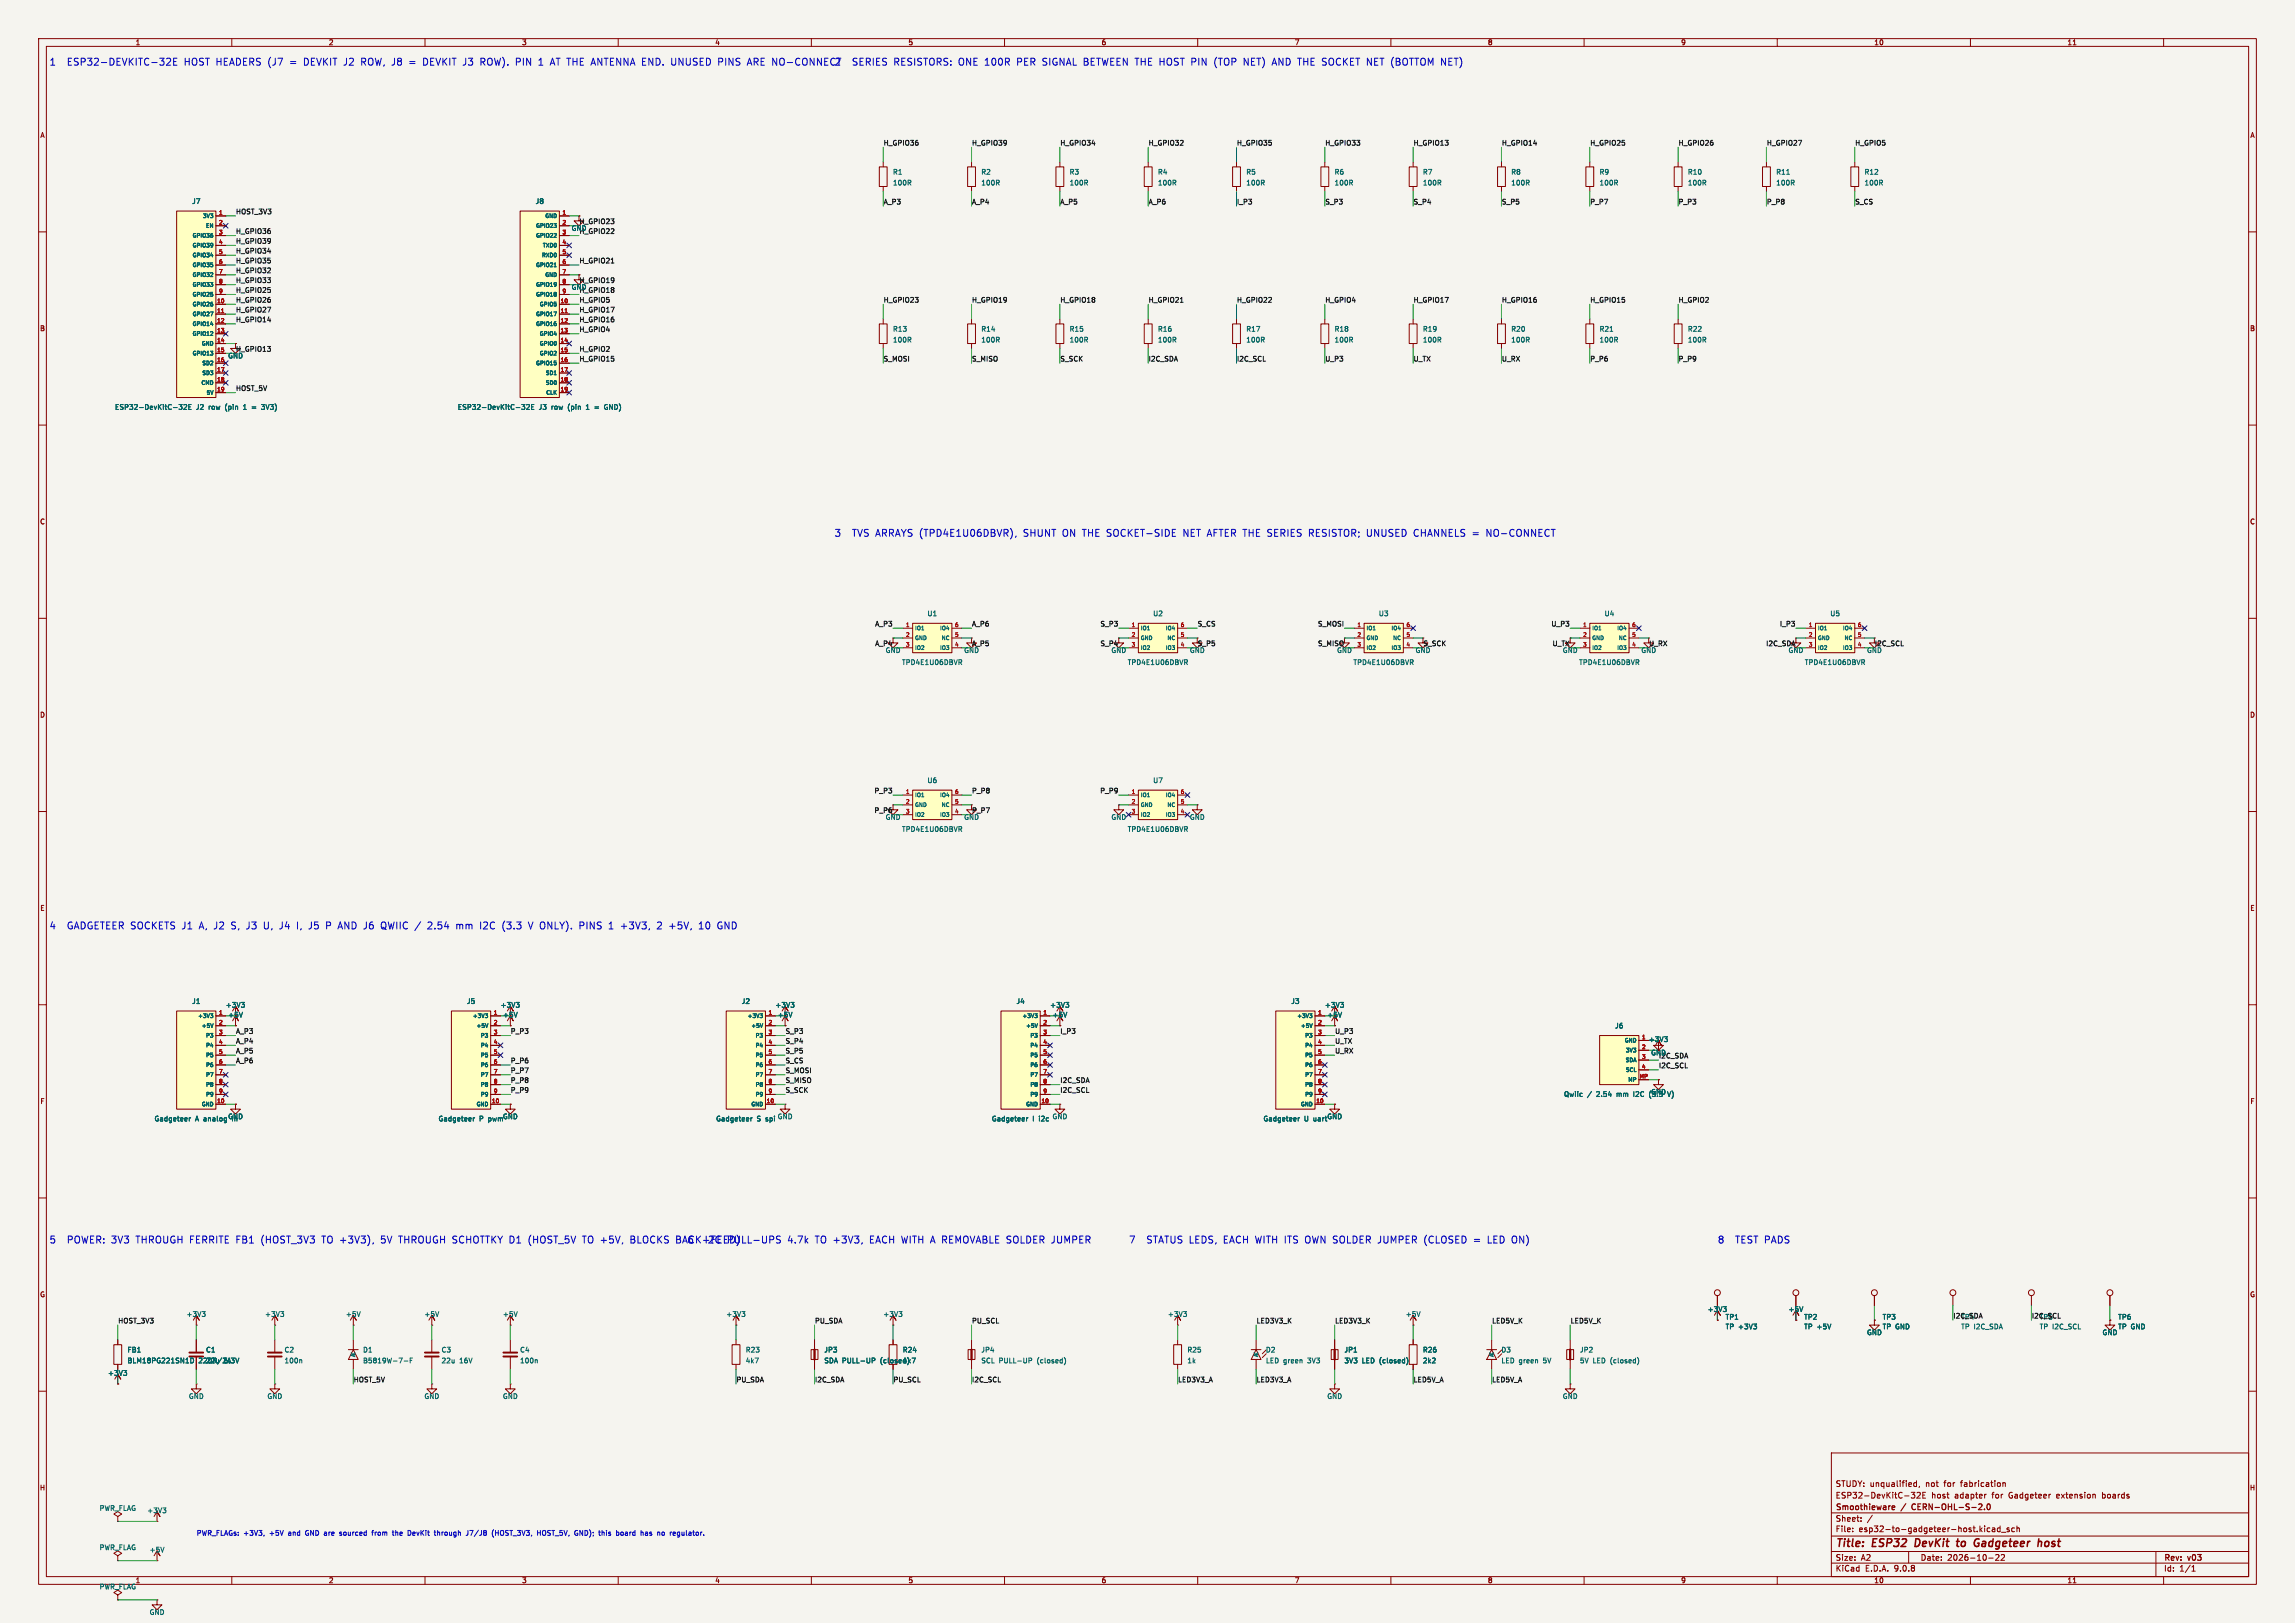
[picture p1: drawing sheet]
<svg xmlns="http://www.w3.org/2000/svg" width="594mm" height="420mm" viewBox="0 0 594 420" stroke-linecap="round" stroke-linejoin="round" font-family="sans-serif">
<defs><g id="words">
<g font-size="2.8" fill="#840000">
<text x="475" y="400.9">Title:</text>
<text x="484.7" y="400.9">ESP32</text>
<text x="496.5" y="400.9">DevKit</text>
<text x="508.2" y="400.9">to</text>
<text x="513.4" y="400.9">Gadgeteer</text>
<text x="530.7" y="400.9">host</text>
</g>
<g font-size="2.5" fill="#0000c2">
<text x="12.7" y="17.2">1</text>
<text x="17.4" y="17.2">ESP32-DEVKITC-32E</text>
<text x="47.7" y="17.2">HOST HEADERS (J7</text>
<text x="75.3" y="17.2">=</text>
<text x="79" y="17.2">DEVKIT J2</text>
<text x="94" y="17.2">ROW, J8</text>
<text x="106.6" y="17.2">=</text>
<text x="110.3" y="17.2">DEVKIT J3</text>
<text x="125.3" y="17.2">ROW). PIN</text>
<text x="143.8" y="17.2">AT THE ANTENNA END. UNUSED PINS</text>
<text x="195.4" y="17.2">ARE NO-CONNECT</text>
<text x="215.9" y="17.2">2</text>
<text x="220.6" y="17.2">SERIES RESISTORS: ONE 100R</text>
<text x="263.5" y="17.2">PER SIGNAL BETWEEN THE HOST PIN</text>
<text x="315" y="17.2">(TOP NET) AND THE SOCKET NET (BOTTOM NET)</text>
<text x="215.9" y="139.2">3</text>
<text x="220.6" y="139.2">TVS ARRAYS (TPD4E1U06DBVR),</text>
<text x="265.1" y="139.2">SHUNT ON THE SOCKET-SIDE</text>
<text x="306.8" y="139.2">NET AFTER THE SERIES RESISTOR; UNUSED CHANNELS =</text>
<text x="386" y="139.2">NO-CONNECT</text>
<text x="12.7" y="240.8">4</text>
<text x="17.4" y="240.8">GADGETEER SOCKETS J1</text>
<text x="51.8" y="240.8">A, J2</text>
<text x="60.2" y="240.8">S, J3</text>
<text x="68.8" y="240.8">U, J4</text>
<text x="77.5" y="240.8">I,</text>
<text x="80.7" y="240.8">J5</text>
<text x="85.3" y="240.8">P AND J6</text>
<text x="99.8" y="240.8">QWIIC /</text>
<text x="112.1" y="240.8">2.54</text>
<text x="119.5" y="240.8">mm</text>
<text x="125.8" y="240.8">I2C</text>
<text x="131.7" y="240.8">(3.3</text>
<text x="138.6" y="240.8">V ONLY).</text>
<text x="151.9" y="240.8">PINS</text>
<text x="162.8" y="240.8">+3V3,</text>
<text x="172.4" y="240.8">2</text>
<text x="175.5" y="240.8">+5V,</text>
<text x="183.3" y="240.8">10</text>
<text x="188.2" y="240.8">GND</text>
<text x="12.7" y="322">5</text>
<text x="17.4" y="322">POWER: 3V3</text>
<text x="35.3" y="322">THROUGH FERRITE FB1</text>
<text x="67.9" y="322">(HOST_3V3</text>
<text x="83.8" y="322">TO +3V3),</text>
<text x="99.2" y="322">5V THROUGH SCHOTTKY D1</text>
<text x="137.7" y="322">(HOST_5V</text>
<text x="151.9" y="322">TO +5V,</text>
<text x="164.4" y="322">BLOCKS</text>
<text x="176.4" y="322">BACK-FEED)</text>
<text x="177.8" y="322">6</text>
<text x="182.5" y="322">I2C</text>
<text x="188.3" y="322">PULL-UPS</text>
<text x="204" y="322">4.7k</text>
<text x="211.2" y="322">TO +3V3,</text>
<text x="225.5" y="322">EACH WITH A REMOVABLE SOLDER JUMPER</text>
<text x="292.1" y="322">7</text>
<text x="296.8" y="322">STATUS LEDS, EACH WITH ITS OWN SOLDER JUMPER (CLOSED</text>
<text x="382.1" y="322">=</text>
<text x="385.8" y="322">LED ON)</text>
<text x="444.5" y="322">8</text>
<text x="449.2" y="322">TEST PADS</text>
</g>
<g font-size="2.1" fill="#840000">
<text x="475" y="388">ESP32-DevKitC-32E</text>
<text x="475" y="385">STUDY: unqualified,</text>
<text x="498.5" y="385">not</text>
<text x="499.9" y="388">host</text>
<text x="503.3" y="385">for</text>
<text x="506" y="388">adapter</text>
<text x="507.8" y="385">fabrication</text>
<text x="515.8" y="388">for</text>
<text x="520.2" y="388">Gadgeteer</text>
<text x="532.7" y="388">extension</text>
<text x="544.7" y="388">boards</text>
<text x="475" y="394">Sheet:</text>
<text x="475" y="391.2">Smoothieware</text>
<text x="492.2" y="391.2">/</text>
<text x="495.6" y="391.2">CERN-OHL-S-2.0</text>
<text x="475" y="396.7">File:</text>
<text x="481.1" y="396.7">esp32-to-gadgeteer-host.kicad_sch</text>
<text x="475" y="406.9">KiCad</text>
<text x="475" y="404.1">Size:</text>
<text x="481.7" y="404.1">A2</text>
<text x="482.7" y="406.9">E.D.A.</text>
<text x="490.3" y="406.9">9.0.8</text>
<text x="497" y="404.1">Date:</text>
<text x="504" y="404.1">2026-10-22</text>
<text x="560" y="404.3">Rev:</text>
<text x="560" y="406.9">Id:</text>
<text x="564.1" y="406.9">1/1</text>
<text x="566.4" y="404.3">v03</text>
</g>
<g font-size="1.8" fill="#840000">
<text x="35" y="11.9">1</text>
<text x="85" y="11.9">2</text>
<text x="135" y="11.9">3</text>
<text x="185" y="11.9">4</text>
<text x="235" y="11.9">5</text>
<text x="285" y="11.9">6</text>
<text x="335" y="11.9">7</text>
<text x="385" y="11.9">8</text>
<text x="435" y="11.9">9</text>
<text x="485" y="11.9">10</text>
<text x="535" y="11.9">11</text>
<text x="10.3" y="35.9">A</text>
<text x="582.3" y="35.9">A</text>
<text x="10.3" y="85.9">B</text>
<text x="582.3" y="85.9">B</text>
<text x="10.3" y="135.9">C</text>
<text x="582.3" y="135.9">C</text>
<text x="10.3" y="185.9">D</text>
<text x="582.3" y="185.9">D</text>
<text x="10.3" y="235.9">E</text>
<text x="582.3" y="235.9">E</text>
<text x="343.4" y="263.5">+5V</text>
<text x="427.2" y="273.3">GND</text>
<text x="10.3" y="285.9">F</text>
<text x="582.3" y="285.9">F</text>
<text x="10.3" y="335.9">G</text>
<text x="582.3" y="335.9">G</text>
<text x="10.2" y="385.9">H</text>
<text x="582.2" y="385.9">H</text>
<text x="85" y="409.9">2</text>
<text x="135" y="409.9">3</text>
<text x="185" y="409.9">4</text>
<text x="235" y="409.9">5</text>
<text x="285" y="409.9">6</text>
<text x="335" y="409.9">7</text>
<text x="385" y="409.9">8</text>
<text x="435" y="409.9">9</text>
<text x="485" y="409.9">10</text>
<text x="535" y="409.9">11</text>
</g>
<g font-size="1.8" fill="#0f0f0f">
<text x="228.6" y="37.8">H_GPIO36</text>
<text x="251.5" y="37.8">H_GPIO39</text>
<text x="274.3" y="37.8">H_GPIO34</text>
<text x="297.2" y="37.8">H_GPIO32</text>
<text x="320" y="37.8">H_GPIO35</text>
<text x="342.9" y="37.8">H_GPIO33</text>
<text x="365.8" y="37.8">H_GPIO13</text>
<text x="388.6" y="37.8">H_GPIO14</text>
<text x="411.5" y="37.8">H_GPIO25</text>
<text x="434.3" y="37.8">H_GPIO26</text>
<text x="457.2" y="37.8">H_GPIO27</text>
<text x="480.1" y="37.8">H_GPIO5</text>
<text x="228.6" y="53">A_P3</text>
<text x="251.5" y="53">A_P4</text>
<text x="274.3" y="53">A_P5</text>
<text x="297.2" y="53">A_P6</text>
<text x="320" y="53">I_P3</text>
<text x="342.9" y="53">S_P3</text>
<text x="365.8" y="53">S_P4</text>
<text x="388.6" y="53">S_P5</text>
<text x="411.5" y="53">P_P7</text>
<text x="434.3" y="53">P_P3</text>
<text x="457.2" y="53">P_P8</text>
<text x="480.1" y="53">S_CS</text>
<text x="61" y="55.5">HOST_3V3</text>
<text x="149.9" y="58.1">H_GPIO23</text>
<text x="61" y="65.7">H_GPIO34</text>
<text x="61" y="63.2">H_GPIO39</text>
<text x="61" y="60.6">H_GPIO36</text>
<text x="149.9" y="60.6">H_GPIO22</text>
<text x="61" y="70.8">H_GPIO32</text>
<text x="61" y="68.2">H_GPIO35</text>
<text x="149.9" y="68.2">H_GPIO21</text>
<text x="61" y="75.9">H_GPIO25</text>
<text x="61" y="73.3">H_GPIO33</text>
<text x="149.9" y="73.3">H_GPIO19</text>
<text x="149.9" y="75.9">H_GPIO18</text>
<text x="61" y="78.4">H_GPIO26</text>
<text x="61" y="83.5">H_GPIO14</text>
<text x="61" y="80.9">H_GPIO27</text>
<text x="149.9" y="83.5">H_GPIO16</text>
<text x="149.9" y="80.9">H_GPIO17</text>
<text x="149.9" y="78.4">H_GPIO5</text>
<text x="228.6" y="78.4">H_GPIO23</text>
<text x="251.5" y="78.4">H_GPIO19</text>
<text x="274.3" y="78.4">H_GPIO18</text>
<text x="297.2" y="78.4">H_GPIO21</text>
<text x="320" y="78.4">H_GPIO22</text>
<text x="342.9" y="78.4">H_GPIO4</text>
<text x="365.8" y="78.4">H_GPIO17</text>
<text x="388.6" y="78.4">H_GPIO16</text>
<text x="411.5" y="78.4">H_GPIO15</text>
<text x="434.3" y="78.4">H_GPIO2</text>
<text x="149.9" y="86">H_GPIO4</text>
<text x="61" y="91.1">H_GPIO13</text>
<text x="149.9" y="91.1">H_GPIO2</text>
<text x="149.9" y="93.6">H_GPIO15</text>
<text x="228.6" y="93.6">S_MOSI</text>
<text x="251.5" y="93.6">S_MISO</text>
<text x="274.3" y="93.6">S_SCK</text>
<text x="297.2" y="93.6">I2C_SDA</text>
<text x="320" y="93.6">I2C_SCL</text>
<text x="342.9" y="93.6">U_P3</text>
<text x="365.8" y="93.6">U_TX</text>
<text x="388.6" y="93.6">U_RX</text>
<text x="411.5" y="93.6">P_P6</text>
<text x="434.3" y="93.6">P_P9</text>
<text x="61" y="101.3">HOST_5V</text>
<text x="226.4" y="162.2">A_P3</text>
<text x="226.4" y="167.3">A_P4</text>
<text x="251.5" y="162.2">A_P6</text>
<text x="251.5" y="167.3">A_P5</text>
<text x="284.7" y="162.2">S_P3</text>
<text x="284.7" y="167.3">S_P4</text>
<text x="309.9" y="162.2">S_CS</text>
<text x="309.9" y="167.3">S_P5</text>
<text x="341" y="162.2">S_MOSI</text>
<text x="341" y="167.3">S_MISO</text>
<text x="368.3" y="167.3">S_SCK</text>
<text x="401.4" y="162.2">U_P3</text>
<text x="401.7" y="167.3">U_TX</text>
<text x="426.7" y="167.3">U_RX</text>
<text x="457" y="167.3">I2C_SDA</text>
<text x="460.6" y="162.2">I_P3</text>
<text x="485.1" y="167.3">I2C_SCL</text>
<text x="226.2" y="205.4">P_P3</text>
<text x="251.5" y="205.4">P_P8</text>
<text x="284.6" y="205.4">P_P9</text>
<text x="226.2" y="210.5">P_P6</text>
<text x="251.5" y="210.5">P_P7</text>
<text x="61" y="267.6">A_P3</text>
<text x="132.1" y="267.6">P_P3</text>
<text x="203.2" y="267.6">S_P3</text>
<text x="274.3" y="267.6">I_P3</text>
<text x="345.4" y="267.6">U_P3</text>
<text x="61" y="275.2">A_P6</text>
<text x="61" y="272.7">A_P5</text>
<text x="61" y="270.2">A_P4</text>
<text x="132.1" y="275.2">P_P6</text>
<text x="203.2" y="270.2">S_P4</text>
<text x="203.2" y="275.2">S_CS</text>
<text x="203.2" y="272.7">S_P5</text>
<text x="345.4" y="272.7">U_RX</text>
<text x="345.4" y="270.2">U_TX</text>
<text x="429.3" y="274">I2C_SDA</text>
<text x="132.1" y="280.3">P_P8</text>
<text x="132.1" y="277.8">P_P7</text>
<text x="203.2" y="280.3">S_MISO</text>
<text x="203.2" y="277.8">S_MOSI</text>
<text x="274.3" y="280.3">I2C_SDA</text>
<text x="429.3" y="276.5">I2C_SCL</text>
<text x="132.1" y="282.9">P_P9</text>
<text x="203.2" y="282.9">S_SCK</text>
<text x="274.3" y="282.9">I2C_SCL</text>
<text x="505.5" y="341.3">I2C_SDA</text>
<text x="507.5" y="341.7">TP4</text>
<text x="525.8" y="341.3">I2C_SCL</text>
<text x="527.8" y="341.7">TP5</text>
<text x="30.5" y="342.6">HOST_3V3</text>
<text x="210.8" y="342.6">PU_SDA</text>
<text x="251.5" y="342.6">PU_SCL</text>
<text x="325.1" y="342.6">LED3V3_K</text>
<text x="345.4" y="342.6">LED3V3_K</text>
<text x="386.1" y="342.6">LED5V_K</text>
<text x="406.4" y="342.6">LED5V_K</text>
<text x="91.4" y="357.8">HOST_5V</text>
<text x="190.5" y="357.8">PU_SDA</text>
<text x="210.8" y="357.8">I2C_SDA</text>
<text x="231.1" y="357.8">PU_SCL</text>
<text x="251.5" y="357.8">I2C_SCL</text>
<text x="304.8" y="357.8">LED3V3_A</text>
<text x="325.1" y="357.8">LED3V3_A</text>
<text x="365.8" y="357.8">LED5V_A</text>
<text x="386.1" y="357.8">LED5V_A</text>
</g>
<g font-size="1.8" fill="#006464">
<text x="231" y="45.4">R1</text>
<text x="253.9" y="45.4">R2</text>
<text x="276.7" y="45.4">R3</text>
<text x="299.6" y="45.4">R4</text>
<text x="322.4" y="45.4">R5</text>
<text x="345.3" y="45.4">R6</text>
<text x="368.2" y="45.4">R7</text>
<text x="391" y="45.4">R8</text>
<text x="413.9" y="45.4">R9</text>
<text x="436.7" y="45.4">R10</text>
<text x="459.6" y="45.4">R11</text>
<text x="482.5" y="45.4">R12</text>
<text x="49.6" y="53">J7</text>
<text x="138.5" y="53">J8</text>
<text x="231" y="48.2">100R</text>
<text x="253.9" y="48.2">100R</text>
<text x="276.7" y="48.2">100R</text>
<text x="299.6" y="48.2">100R</text>
<text x="322.4" y="48.2">100R</text>
<text x="345.3" y="48.2">100R</text>
<text x="368.2" y="48.2">100R</text>
<text x="391" y="48.2">100R</text>
<text x="413.9" y="48.2">100R</text>
<text x="436.7" y="48.2">100R</text>
<text x="459.6" y="48.2">100R</text>
<text x="482.5" y="48.2">100R</text>
<text x="147.8" y="59.9">GND</text>
<text x="147.8" y="75.2">GND</text>
<text x="231" y="88.8">100R</text>
<text x="231" y="86">R13</text>
<text x="253.9" y="88.8">100R</text>
<text x="253.9" y="86">R14</text>
<text x="276.7" y="88.8">100R</text>
<text x="276.7" y="86">R15</text>
<text x="299.6" y="88.8">100R</text>
<text x="299.6" y="86">R16</text>
<text x="322.4" y="88.8">100R</text>
<text x="322.4" y="86">R17</text>
<text x="345.3" y="88.8">100R</text>
<text x="345.3" y="86">R18</text>
<text x="368.2" y="88.8">100R</text>
<text x="368.2" y="86">R19</text>
<text x="391" y="88.8">100R</text>
<text x="391" y="86">R20</text>
<text x="413.9" y="88.8">100R</text>
<text x="413.9" y="86">R21</text>
<text x="436.7" y="88.8">100R</text>
<text x="436.7" y="86">R22</text>
<text x="58.9" y="93">GND</text>
<text x="29.7" y="106.2">ESP32-DevKitC-32E</text>
<text x="50.8" y="106.2">J2</text>
<text x="54.1" y="106.2">row</text>
<text x="58.6" y="106.2">(pin</text>
<text x="63.5" y="106.2">1</text>
<text x="68.6" y="106.2">3V3)</text>
<text x="118.4" y="106.2">ESP32-DevKitC-32E</text>
<text x="139.5" y="106.2">J3</text>
<text x="142.8" y="106.2">row</text>
<text x="147.3" y="106.2">(pin</text>
<text x="152.2" y="106.2">1</text>
<text x="157.3" y="106.2">GND)</text>
<text x="239.9" y="159.7">U1</text>
<text x="298.3" y="159.7">U2</text>
<text x="356.8" y="159.7">U3</text>
<text x="415.2" y="159.7">U4</text>
<text x="473.6" y="159.7">U5</text>
<text x="229.1" y="169.2">GND</text>
<text x="233.3" y="172.3">TPD4E1U06DBVR</text>
<text x="287.5" y="169.2">GND</text>
<text x="291.8" y="172.3">TPD4E1U06DBVR</text>
<text x="345.9" y="169.2">GND</text>
<text x="350.2" y="172.3">TPD4E1U06DBVR</text>
<text x="404.4" y="169.2">GND</text>
<text x="408.6" y="172.3">TPD4E1U06DBVR</text>
<text x="462.8" y="169.2">GND</text>
<text x="467" y="172.3">TPD4E1U06DBVR</text>
<text x="239.9" y="202.8">U6</text>
<text x="298.3" y="202.8">U7</text>
<text x="229.1" y="212.3">GND</text>
<text x="233.3" y="215.5">TPD4E1U06DBVR</text>
<text x="287.5" y="212.3">GND</text>
<text x="291.8" y="215.5">TPD4E1U06DBVR</text>
<text x="307.8" y="212.3">GND</text>
<text x="49.6" y="260">J1</text>
<text x="58.3" y="261">+3V3</text>
<text x="58.9" y="263.5">+5V</text>
<text x="120.7" y="260">J5</text>
<text x="129.4" y="261">+3V3</text>
<text x="130" y="263.5">+5V</text>
<text x="191.8" y="260">J2</text>
<text x="200.6" y="261">+3V3</text>
<text x="201.2" y="263.5">+5V</text>
<text x="263" y="260">J4</text>
<text x="271.7" y="261">+3V3</text>
<text x="272.3" y="263.5">+5V</text>
<text x="334.1" y="260">J3</text>
<text x="342.8" y="261">+3V3</text>
<text x="417.9" y="266.3">J6</text>
<text x="426.6" y="269.8">+3V3</text>
<text x="404.7" y="284">Qwiic</text>
<text x="410.8" y="284">/</text>
<text x="413.3" y="284">2.54</text>
<text x="418.7" y="284">mm</text>
<text x="423.3" y="284">I2C</text>
<text x="427.2" y="283.5">GND</text>
<text x="427.5" y="284">(3.3</text>
<text x="432.6" y="284">V)</text>
<text x="39.9" y="290.4">Gadgeteer</text>
<text x="50.5" y="290.4">A analog</text>
<text x="58.9" y="289.8">GND</text>
<text x="60.4" y="290.4">in</text>
<text x="113.4" y="290.4">Gadgeteer</text>
<text x="124" y="290.4">P</text>
<text x="126.5" y="290.4">pwm</text>
<text x="130" y="289.8">GND</text>
<text x="185.2" y="290.4">Gadgeteer</text>
<text x="195.9" y="290.4">S spi</text>
<text x="201.2" y="289.8">GND</text>
<text x="256.6" y="290.4">Gadgeteer</text>
<text x="267.3" y="290.4">I</text>
<text x="269" y="290.4">i2c</text>
<text x="272.3" y="289.8">GND</text>
<text x="326.9" y="290.4">Gadgeteer</text>
<text x="337.6" y="290.4">U uart</text>
<text x="343.4" y="289.8">GND</text>
<text x="48.2" y="341">+3V3</text>
<text x="68.5" y="341">+3V3</text>
<text x="89.4" y="341">+5V</text>
<text x="109.7" y="341">+5V</text>
<text x="130" y="341">+5V</text>
<text x="187.9" y="341">+3V3</text>
<text x="228.5" y="341">+3V3</text>
<text x="302.2" y="341">+3V3</text>
<text x="363.7" y="341">+5V</text>
<text x="441.9" y="339.7">+3V3</text>
<text x="446.5" y="341.7">TP1</text>
<text x="462.8" y="339.7">+5V</text>
<text x="466.8" y="341.7">TP2</text>
<text x="487.1" y="341.7">TP3</text>
<text x="548.1" y="341.7">TP6</text>
<text x="446.5" y="344.2">TP +3V3</text>
<text x="466.8" y="344.2">TP +5V</text>
<text x="483.1" y="345.7">GND</text>
<text x="487.1" y="344.2">TP GND</text>
<text x="507.5" y="344.2">TP I2C_SDA</text>
<text x="527.8" y="344.2">TP I2C_SCL</text>
<text x="544.1" y="345.7">GND</text>
<text x="548.1" y="344.2">TP GND</text>
<text x="32.9" y="350.2">FB1</text>
<text x="32.9" y="353">BLM18PG221SN1D</text>
<text x="51.4" y="353">220R/2A6.3V</text>
<text x="53.2" y="350.2">C1</text>
<text x="53.2" y="353">22u</text>
<text x="73.5" y="350.2">C2</text>
<text x="73.5" y="353">100n</text>
<text x="93.8" y="350.2">D1</text>
<text x="93.8" y="353">B5819W-7-F</text>
<text x="114.2" y="350.2">C3</text>
<text x="114.2" y="353">22u</text>
<text x="118.9" y="353">16V</text>
<text x="134.5" y="350.2">C4</text>
<text x="134.5" y="353">100n</text>
<text x="192.9" y="353">4k7</text>
<text x="192.9" y="350.2">R23</text>
<text x="213.2" y="350.2">JP3</text>
<text x="213.2" y="353">SDA PULL-UP</text>
<text x="228" y="353">(closed)4k7</text>
<text x="233.5" y="350.2">R24</text>
<text x="253.9" y="350.2">JP4</text>
<text x="253.9" y="353">SCL PULL-UP</text>
<text x="268.5" y="353">(closed)</text>
<text x="307.2" y="350.2">R25</text>
<text x="307.2" y="353">1k</text>
<text x="327.5" y="350.2">D2</text>
<text x="327.5" y="353">LED green</text>
<text x="338.6" y="353">3V3</text>
<text x="347.8" y="350.2">JP1</text>
<text x="347.8" y="353">3V3</text>
<text x="352.5" y="353">LED (closed)</text>
<text x="368.2" y="353">2k2</text>
<text x="368.2" y="350.2">R26</text>
<text x="388.5" y="350.2">D3</text>
<text x="388.5" y="353">LED green</text>
<text x="399.5" y="353">5V</text>
<text x="408.8" y="350.2">JP2</text>
<text x="408.8" y="353">5V</text>
<text x="412.3" y="353">LED (closed)</text>
<text x="27.8" y="356.2">+3V3</text>
<text x="48.8" y="362.2">GND</text>
<text x="69.1" y="362.2">GND</text>
<text x="109.7" y="362.2">GND</text>
<text x="130" y="362.2">GND</text>
<text x="343.4" y="362.2">GND</text>
<text x="404.4" y="362.2">GND</text>
<text x="25.7" y="391.2">PWR_FLAG</text>
<text x="38" y="391.8">+3V3</text>
<text x="25.7" y="401.3">PWR_FLAG</text>
<text x="38.6" y="401.9">+5V</text>
<text x="25.7" y="411.5">PWR_FLAG</text>
<text x="35" y="409.9">1</text>
<text x="38.6" y="418.1">GND</text>
</g>
<g font-size="1.8" fill="#009600">
<text x="249.4" y="169.2">GND</text>
<text x="307.8" y="169.2">GND</text>
<text x="366.3" y="169.2">GND</text>
<text x="424.7" y="169.2">GND</text>
<text x="483.1" y="169.2">GND</text>
<text x="249.4" y="212.3">GND</text>
</g>
<g font-size="1.8" fill="#0000c2">
<text x="50.8" y="397.7">PWR_FLAGs: +3V3,</text>
<text x="69.9" y="397.7">+5V</text>
<text x="74.9" y="397.7">and</text>
<text x="79.6" y="397.7">GND are</text>
<text x="88.8" y="397.7">sourced</text>
<text x="97.4" y="397.7">from</text>
<text x="102.9" y="397.7">the</text>
<text x="107.1" y="397.7">DevKit</text>
<text x="114.2" y="397.7">through</text>
<text x="122.6" y="397.7">J7/J8</text>
<text x="129.4" y="397.7">(HOST_3V3,</text>
<text x="141.4" y="397.7">HOST_5V,</text>
<text x="151.3" y="397.7">GND);</text>
<text x="157.7" y="397.7">this</text>
<text x="162.4" y="397.7">board</text>
<text x="169" y="397.7">has</text>
<text x="173.5" y="397.7">no</text>
<text x="176.9" y="397.7">regulator.</text>
</g>
<g font-size="1.4" fill="#006464">
<text x="52.4" y="56.6">3V3</text>
<text x="53.2" y="59.1">EN</text>
<text x="138.6" y="59.1">GPIO23</text>
<text x="141" y="56.6">GND</text>
<text x="49.7" y="61.7">GPIO36</text>
<text x="49.7" y="64.2">GPIO39</text>
<text x="138.6" y="61.7">GPIO22</text>
<text x="140.3" y="64.2">TXD0</text>
<text x="49.7" y="66.8">GPIO34</text>
<text x="49.7" y="69.3">GPIO35</text>
<text x="49.7" y="71.8">GPIO32</text>
<text x="138.6" y="69.3">GPIO21</text>
<text x="140.1" y="66.8">RXD0</text>
<text x="141" y="71.8">GND</text>
<text x="49.7" y="74.4">GPIO33</text>
<text x="49.7" y="76.9">GPIO25</text>
<text x="138.6" y="74.4">GPIO19</text>
<text x="138.6" y="76.9">GPIO18</text>
<text x="49.7" y="79.5">GPIO26</text>
<text x="49.7" y="82">GPIO27</text>
<text x="138.6" y="82">GPIO17</text>
<text x="139.5" y="79.5">GPIO5</text>
<text x="49.7" y="84.5">GPIO14</text>
<text x="49.7" y="87.1">GPIO12</text>
<text x="52.1" y="89.6">GND</text>
<text x="138.6" y="84.5">GPIO16</text>
<text x="139.5" y="87.1">GPIO4</text>
<text x="139.5" y="89.6">GPIO0</text>
<text x="49.7" y="92.2">GPIO13</text>
<text x="52.2" y="94.7">SD2</text>
<text x="138.6" y="94.7">GPIO15</text>
<text x="139.5" y="92.2">GPIO2</text>
<text x="52" y="99.8">CMD</text>
<text x="52.2" y="97.2">SD3</text>
<text x="141.1" y="97.2">SD1</text>
<text x="141.1" y="99.8">SD0</text>
<text x="53.3" y="102.3">5V</text>
<text x="141.2" y="102.3">CLK</text>
<text x="236.7" y="163.3">IO1</text>
<text x="236.7" y="165.8">GND</text>
<text x="243.1" y="163.3">IO4</text>
<text x="243.6" y="165.8">NC</text>
<text x="295.1" y="163.3">IO1</text>
<text x="295.1" y="165.8">GND</text>
<text x="301.6" y="163.3">IO4</text>
<text x="302" y="165.8">NC</text>
<text x="353.6" y="163.3">IO1</text>
<text x="353.6" y="165.8">GND</text>
<text x="360" y="163.3">IO4</text>
<text x="360.4" y="165.8">NC</text>
<text x="412" y="163.3">IO1</text>
<text x="412" y="165.8">GND</text>
<text x="418.4" y="163.3">IO4</text>
<text x="418.8" y="165.8">NC</text>
<text x="470.4" y="163.3">IO1</text>
<text x="470.4" y="165.8">GND</text>
<text x="476.8" y="163.3">IO4</text>
<text x="477.2" y="165.8">NC</text>
<text x="236.7" y="168.4">IO2</text>
<text x="243.1" y="168.4">IO3</text>
<text x="295.1" y="168.4">IO2</text>
<text x="301.6" y="168.4">IO3</text>
<text x="353.6" y="168.4">IO2</text>
<text x="360" y="168.4">IO3</text>
<text x="412" y="168.4">IO2</text>
<text x="418.4" y="168.4">IO3</text>
<text x="470.4" y="168.4">IO2</text>
<text x="476.8" y="168.4">IO3</text>
<text x="236.7" y="206.5">IO1</text>
<text x="236.7" y="209">GND</text>
<text x="243.1" y="206.5">IO4</text>
<text x="243.6" y="209">NC</text>
<text x="295.1" y="206.5">IO1</text>
<text x="295.1" y="209">GND</text>
<text x="301.6" y="206.5">IO4</text>
<text x="302" y="209">NC</text>
<text x="236.7" y="211.5">IO2</text>
<text x="243.1" y="211.5">IO3</text>
<text x="295.1" y="211.5">IO2</text>
<text x="301.6" y="211.5">IO3</text>
<text x="51.1" y="263.6">+3V3</text>
<text x="122.2" y="263.6">+3V3</text>
<text x="193.4" y="263.6">+3V3</text>
<text x="264.5" y="263.6">+3V3</text>
<text x="335.6" y="263.6">+3V3</text>
<text x="52.1" y="266.2">+5V</text>
<text x="53.2" y="268.7">P3</text>
<text x="123.2" y="266.2">+5V</text>
<text x="124.3" y="268.7">P3</text>
<text x="194.3" y="266.2">+5V</text>
<text x="195.4" y="268.7">P3</text>
<text x="265.4" y="266.2">+5V</text>
<text x="266.5" y="268.7">P3</text>
<text x="336.5" y="266.2">+5V</text>
<text x="337.6" y="268.7">P3</text>
<text x="420.4" y="270">GND</text>
<text x="53.2" y="271.2">P4</text>
<text x="53.2" y="273.8">P5</text>
<text x="124.3" y="271.2">P4</text>
<text x="124.3" y="273.8">P5</text>
<text x="195.4" y="271.2">P4</text>
<text x="195.4" y="273.8">P5</text>
<text x="266.5" y="271.2">P4</text>
<text x="266.5" y="273.8">P5</text>
<text x="337.6" y="271.2">P4</text>
<text x="337.6" y="273.8">P5</text>
<text x="420.6" y="275">SDA</text>
<text x="420.7" y="272.5">3V3</text>
<text x="53.2" y="276.3">P6</text>
<text x="53.2" y="278.9">P7</text>
<text x="53.2" y="281.4">P8</text>
<text x="124.3" y="276.3">P6</text>
<text x="124.3" y="278.9">P7</text>
<text x="124.3" y="281.4">P8</text>
<text x="195.4" y="276.3">P6</text>
<text x="195.4" y="278.9">P7</text>
<text x="195.4" y="281.4">P8</text>
<text x="266.5" y="276.3">P6</text>
<text x="266.5" y="278.9">P7</text>
<text x="266.5" y="281.4">P8</text>
<text x="337.6" y="276.3">P6</text>
<text x="337.6" y="278.9">P7</text>
<text x="337.6" y="281.4">P8</text>
<text x="420.7" y="277.6">SCL</text>
<text x="421.3" y="280.1">MP</text>
<text x="52.1" y="286.5">GND</text>
<text x="53.2" y="283.9">P9</text>
<text x="123.2" y="286.5">GND</text>
<text x="124.3" y="283.9">P9</text>
<text x="194.3" y="286.5">GND</text>
<text x="195.4" y="283.9">P9</text>
<text x="265.4" y="286.5">GND</text>
<text x="266.5" y="283.9">P9</text>
<text x="336.5" y="286.5">GND</text>
<text x="337.6" y="283.9">P9</text>
<text x="92.2" y="351" transform="rotate(-90 92.2 351)">K</text>
<text x="325.8" y="351" transform="rotate(-90 325.8 351)">K</text>
<text x="386.8" y="351" transform="rotate(-90 386.8 351)">K</text>
</g>
<g font-size="1.4" fill="#a90000">
<text x="56.5" y="55.6">1</text>
<text x="56.5" y="58.2">2</text>
<text x="145.4" y="55.6">1</text>
<text x="145.4" y="58.2">2</text>
<text x="56.5" y="60.7">3</text>
<text x="56.5" y="63.2">4</text>
<text x="56.5" y="65.8">5</text>
<text x="145.4" y="60.7">3</text>
<text x="145.4" y="63.2">4</text>
<text x="145.4" y="65.8">5</text>
<text x="56.5" y="68.3">6</text>
<text x="56.5" y="70.9">7</text>
<text x="145.4" y="68.3">6</text>
<text x="145.4" y="70.9">7</text>
<text x="56.5" y="73.4">8</text>
<text x="56.5" y="75.9">9</text>
<text x="145.4" y="73.4">8</text>
<text x="145.4" y="75.9">9</text>
<text x="56.1" y="78.5">10</text>
<text x="56.1" y="81">11</text>
<text x="56.1" y="83.6">12</text>
<text x="145" y="78.5">10</text>
<text x="145" y="81">11</text>
<text x="145" y="83.6">12</text>
<text x="56.1" y="86.1">13</text>
<text x="56.1" y="88.6">14</text>
<text x="145" y="86.1">13</text>
<text x="145" y="88.6">14</text>
<text x="56.1" y="91.2">15</text>
<text x="56.1" y="93.7">16</text>
<text x="145" y="91.2">15</text>
<text x="145" y="93.7">16</text>
<text x="56.1" y="96.3">17</text>
<text x="56.1" y="98.8">18</text>
<text x="56.1" y="101.3">19</text>
<text x="145" y="96.3">17</text>
<text x="145" y="98.8">18</text>
<text x="145" y="101.3">19</text>
<text x="234.3" y="162.3">1</text>
<text x="234.3" y="164.8">2</text>
<text x="234.3" y="167.4">3</text>
<text x="247" y="162.3">6</text>
<text x="247" y="164.8">5</text>
<text x="247" y="167.4">4</text>
<text x="292.8" y="162.3">1</text>
<text x="292.8" y="164.8">2</text>
<text x="292.8" y="167.4">3</text>
<text x="305.5" y="162.3">6</text>
<text x="305.5" y="164.8">5</text>
<text x="305.5" y="167.4">4</text>
<text x="351.2" y="162.3">1</text>
<text x="351.2" y="164.8">2</text>
<text x="351.2" y="167.4">3</text>
<text x="363.9" y="162.3">6</text>
<text x="363.9" y="164.8">5</text>
<text x="363.9" y="167.4">4</text>
<text x="409.6" y="162.3">1</text>
<text x="409.6" y="164.8">2</text>
<text x="409.6" y="167.4">3</text>
<text x="422.3" y="162.3">6</text>
<text x="422.3" y="164.8">5</text>
<text x="422.3" y="167.4">4</text>
<text x="468" y="162.3">1</text>
<text x="468" y="164.8">2</text>
<text x="468" y="167.4">3</text>
<text x="480.7" y="162.3">6</text>
<text x="480.7" y="164.8">5</text>
<text x="480.7" y="167.4">4</text>
<text x="234.3" y="205.5">1</text>
<text x="234.3" y="208">2</text>
<text x="247" y="205.5">6</text>
<text x="247" y="208">5</text>
<text x="292.8" y="205.5">1</text>
<text x="292.8" y="208">2</text>
<text x="305.5" y="205.5">6</text>
<text x="305.5" y="208">5</text>
<text x="234.3" y="210.6">3</text>
<text x="247" y="210.6">4</text>
<text x="292.8" y="210.6">3</text>
<text x="305.5" y="210.6">4</text>
<text x="56.5" y="262.6">1</text>
<text x="127.7" y="262.6">1</text>
<text x="198.8" y="262.6">1</text>
<text x="269.9" y="262.6">1</text>
<text x="341" y="262.6">1</text>
<text x="56.5" y="265.2">2</text>
<text x="56.5" y="267.7">3</text>
<text x="127.7" y="265.2">2</text>
<text x="127.7" y="267.7">3</text>
<text x="198.8" y="265.2">2</text>
<text x="198.8" y="267.7">3</text>
<text x="269.9" y="265.2">2</text>
<text x="269.9" y="267.7">3</text>
<text x="341" y="265.2">2</text>
<text x="341" y="267.7">3</text>
<text x="424.8" y="269">1</text>
<text x="56.5" y="270.3">4</text>
<text x="56.5" y="272.8">5</text>
<text x="56.5" y="275.3">6</text>
<text x="127.7" y="270.3">4</text>
<text x="127.7" y="272.8">5</text>
<text x="127.7" y="275.3">6</text>
<text x="198.8" y="270.3">4</text>
<text x="198.8" y="272.8">5</text>
<text x="198.8" y="275.3">6</text>
<text x="269.9" y="270.3">4</text>
<text x="269.9" y="272.8">5</text>
<text x="269.9" y="275.3">6</text>
<text x="341" y="270.3">4</text>
<text x="341" y="272.8">5</text>
<text x="341" y="275.3">6</text>
<text x="424.8" y="271.5">2</text>
<text x="424.8" y="274.1">3</text>
<text x="56.5" y="277.9">7</text>
<text x="56.5" y="280.4">8</text>
<text x="127.7" y="277.9">7</text>
<text x="127.7" y="280.4">8</text>
<text x="198.8" y="277.9">7</text>
<text x="198.8" y="280.4">8</text>
<text x="269.9" y="277.9">7</text>
<text x="269.9" y="280.4">8</text>
<text x="341" y="277.9">7</text>
<text x="341" y="280.4">8</text>
<text x="424.2" y="279.1">MP</text>
<text x="424.8" y="276.6">4</text>
<text x="56.1" y="285.5">10</text>
<text x="56.5" y="283">9</text>
<text x="127.2" y="285.5">10</text>
<text x="127.7" y="283">9</text>
<text x="198.3" y="285.5">10</text>
<text x="198.8" y="283">9</text>
<text x="269.4" y="285.5">10</text>
<text x="269.9" y="283">9</text>
<text x="340.5" y="285.5">10</text>
<text x="341" y="283">9</text>
</g>
</g></defs>
<path d="M0 0h594v420h-594z" fill="#f5f4ef" stroke="#f5f4ef" stroke-width=".26"/>
<g fill="none" stroke="#840000" stroke-width=".26">
<path d="M10 10h574v400h-574zM12 12h570v396h-570zM60 10v2M110 10v2M160 10v2M210 10v2M260 10v2M310 10v2M360 10v2M410 10v2M460 10v2M510 10v2"/>
<path d="M536.6 11.6h.7M560 10v2M341.9 43.2h2v5.1h-2zM342.9 41.9v1.3M342.9 48.3v1.2M387.6 43.2h2v5.1h-2zM388.6 41.9v1.3M388.6 48.3v1.2M10 60h2M582 60h2M341.9 83.8h2v5.1h-2zM342.9 82.6v1.2"/>
<path d="M342.9 88.9v1.3M364.7 83.8h2.1v5.1h-2.1zM365.8 82.6v1.2M365.8 88.9v1.3M10 110h2M582 110h2M10 160h2M348 165.1v1.3h1.2l-1.2 1.2-1.3-1.2h1.3M348 165.1h.1M582 160h2M10 210h2M582 210h2"/>
<path d="M10 260h2M429.3 269.2v1.3h1.2l-1.2 1.3-1.3-1.3h1.3M582 260h2M10 310h2M582 310h2M50 341.6l.8-1.2 .8 1.2-.8-1.2v2.5M50.8 342.9h.1M50.8 358.1v1.3h1.3l-1.3 1.3-1.3-1.3h1.3M50.8 358.1h.1M70.4 341.6l.7-1.2 .8 1.2-.8-1.2v2.5M71.1 358.1v1.3h1.3l-1.3 1.3-1.3-1.3h1.3M71.1 358.1h.1"/>
<path d="M71.1 342.9h.1M71.1 346.7v3.3M71.1 351v3.3M131.3 341.6l.8-1.2 .7 1.2-.7-1.2v2.5M132.1 342.9h.1M132.1 358.1v1.3h1.2l-1.2 1.3-1.3-1.3h1.3M132.1 358.1h.1M132.1 346.7v3.3M132.1 351v3.3M10 360h2M474 376h108v32h-108zM582 360h2"/>
<path d="M474 397.5h108M474 391.5h108M479.5 396.2v.2M479.5 395.4v.2M481.7 393.5v.2M481.7 392.7v.2M484.6 392.1l-1.3 1.9M494.7 386.2h.9l-.5 .5 .4 .2v.6l-.8 .1M496 383.2v1.5M496 383.7h-.4l-.3 .3 .2 .6h.5M496.2 386.3l.5-.1 .3 .4-.9 1.1h.9M496.8 384.6l-.1 .3"/>
<path d="M497.7 386.9h.5M498.4 386.2h-.7v1.5h.7M514.1 386.7l-.4 .1M514.4 396.2l.6 .1M515 395.4l-.6 .1M515.7 395.4h.5l.1 1M516.3 395.7l-.7 .3 .2 .4 .5-.1M517.7 395.4h-.5l-.2 .3 .1 .6h.6M517.7 394.9v1.5M518 396.5h1.2M518.4 383.8l.6-.1v1M518.4 383.7v1"/>
<path d="M520 395.4h-.3l-.2 .2v.2l.5 .1v.4h-.5M521.4 395.4h-.4l-.3 .3 .1 .6h.6M522 395.5l.6-.1 .1 1M522 394.9v1.5M542.2 386.7l.1 1M60 408v2M110 408v2M160 408v2M210 408v2M260 408v2M310 408v2M360 408v2"/>
<path d="M410 408v2M460 408v2M474 404.5h108M474 401.5h108M494 401.5v3M510 408v2M514.7 403.2h1.2M517.3 402.4v.5l-.8 .9h.9M518.7 402.4v.5l-.8 .9h.9M536.6 409.6h.7M558 401.5v6.5M560 408v2"/>
<path d="M567.3 406.6h.9M567.3 405.5l.4-.4v1.5"/>
</g>
<path d="M495.9 398.2l-.3 2h.5M506.4 398.9h.7M506.7 398.2l-.2 1.7 .5 .3M511.8 398.2l.5 .1M511.8 399.3h.4l-.1 .7-.4 .2M530 398.9l-.6 .2-.2 .7 .3 .4 .5-.1" fill="none" stroke="#840000" stroke-width=".4"/>
<path d="M489.9 389.7h.4l.1 .3-.7 .2M490.3 390.6l-.4 .1M495 389.4l-.2 .4 .2 .7M512.1 390.7h.9M512.9 389.3v.5M513.6 390.5v.2M514.4 389.3l.2-.1a.8 .8 0 0 1 .6 .7 .8 .8 0 0 1-.6 .8l-.3-.6z" fill="none" stroke="#840000" stroke-width=".3"/>
<path d="M52.3 339.4h.8l-.4 .5M52.9 339.9l.2 .2-.2 .6M72.6 339.4h.8l-.4 .5M73.2 339.9l.2 .2-.2 .6M133.9 339.4l-.4 1.3M77.9 351.9l.2 .1v.7M138.9 351.9l.2 .1v.7" fill="none" stroke="#006464" stroke-width=".26"/>
<path d="M69.3 350h3.6M69.3 351h3.6M130.3 350h3.6M130.3 351h3.6" fill="none" stroke="#840000" stroke-width=".51"/>
<path d="M414 268h10.2v12.7h-10.2z" fill="#ffffc2"/>
<path d="M344.7 261.6l.7-1.2 .8 1.2-.8-1.2v2.5M344.7 264.2l.7-1.3 .8 1.3-.8-1.3v2.5M345.4 265.4h.1M414 268h10.2v12.7h-10.2zM424.2 269.2h2.5M424.2 271.8h2.5M424.2 274.3h2.5M424.2 276.9h2.5M424.2 279.4h2.5M428.5 270.5l.8-1.3 .7 1.3-.7-1.3v2.6M345.4 285.8v1.2h1.3l-1.3 1.3-1.2-1.3h1.2M345.4 285.8h.1" fill="none" stroke="#840000" stroke-width=".26"/>
<path d="M347 259.4h.7l-.4 .5M347.5 259.9l.2 .2-.2 .6M347.3 261.9l-.5 1.3M430.8 268.3h.8l-.5 .5M431.3 268.8l.3 .2-.3 .6M431.6 282.5l.4 1.2" fill="none" stroke="#006464" stroke-width=".26"/>
<path d="M353.1 161.3h10.1v7.6h-10.1z" fill="#ffffc2"/>
<path d="M350.5 162.6h2.6M350.5 165.1h2.6M350.5 167.6h2.6M353.1 161.3h10.1v7.6h-10.1zM363.2 162.6h2.6M363.2 165.1h2.6M363.2 167.6h2.6M368.3 165.1v1.3h1.3l-1.3 1.2-1.3-1.2h1.3M368.3 165.1h.1" fill="none" stroke="#840000" stroke-width=".26"/>
<path d="M365.3 171.4l.5 .6M365.5 170.7l.3 .3-.3 .4" fill="none" stroke="#006464" stroke-width=".26"/>
<path d="M330.2 261.6h10.2v25.4h-10.2z" fill="#ffffc2"/>
<g fill="none" stroke="#840000" stroke-width=".26">
<path d="M231.1 165.1v1.3h1.3l-1.3 1.2-1.2-1.2h1.2M231.1 165.1h.1M330.2 261.6h10.2v25.4h-10.2zM340.4 262.9h2.5M340.4 265.4h2.5M340.4 268h2.5M340.4 270.5h2.5M340.4 273.1h2.5M340.4 275.6h2.5M340.4 278.1h2.5M340.4 280.7h2.5M340.4 283.2h2.5"/>
<path d="M340.4 285.8h2.5"/>
</g>
<path d="M338.9 262.3h.7l-.4 .4 .3 .1 .1 .4-.5 .1M339.7 264.9l-.4 1M336 289.3v.8M336.4 289.3l-.4 .2" fill="none" stroke="#006464" stroke-width=".26"/>
<path d="M236.2 161.3h10.2v7.6h-10.2z" fill="#ffffc2"/>
<g fill="none" stroke="#840000" stroke-width=".26">
<path d="M296.2 43.2h2v5.1h-2zM297.2 41.9v1.3M297.2 48.3v1.2M319 43.2h2.1v5.1h-2.1zM320 41.9v1.3M320 48.3v1.2M410.5 43.2h2v5.1h-2zM411.5 41.9v1.3M411.5 48.3v1.2M433.3 43.2h2.1v5.1h-2.1zM434.3 41.9v1.3M434.3 48.3v1.2"/>
<path d="M273.3 83.8h2v5.1h-2zM274.3 82.6v1.2M274.3 88.9v1.3M296.2 83.8h2v5.1h-2zM297.2 82.6v1.2M297.2 88.9v1.3M319 83.8h2.1v5.1h-2.1zM320 82.6v1.2M320 88.9v1.3M233.7 162.6h2.5M233.7 165.1h2.5M233.7 167.6h2.5"/>
<path d="M236.2 161.3h10.2v7.6h-10.2zM246.4 162.6h2.5M246.4 165.1h2.5M246.4 167.6h2.5M111 341.6l.8-1.2 .7 1.2-.7-1.2v2.5M111.8 342.9h.1M111.8 358.1v1.3h1.2l-1.2 1.3-1.3-1.3h1.3M111.8 358.1h.1M250.6 349.3h1.7v2.5h-1.7zM251.5 346.7v2.6M251.5 351.8v2.5M303.8 348h2v5.1h-2z"/>
<path d="M304 341.6l.8-1.2 .8 1.2-.8-1.2v2.5M304.8 342.9h.1M304.8 346.7v1.3M304.8 353.1v1.2"/>
</g>
<path d="M248.5 171.4l.4 .6M248.7 170.7l.2 .3-.2 .4M113.6 339.4l-.4 1.3M306.3 339.4h.8l-.4 .5M306.9 339.9l.2 .2-.2 .6M266.3 351.4h.5l.2 .3-.1 .3-.6 .1M275.4 351.2a1.46 1.46 0 0 1 0 2" fill="none" stroke="#006464" stroke-width=".26"/>
<path d="M251.5 349.3v2.5" fill="none" stroke="#840000" stroke-width=".6"/>
<path d="M294.6 204.5h10.2v7.6h-10.2z" fill="#ffffc2"/>
<g fill="none" stroke="#840000" stroke-width=".26">
<path d="M364.7 43.2h2.1v5.1h-2.1zM365.8 41.9v1.3M365.8 48.3v1.2M456.2 43.2h2v5.1h-2zM457.2 41.9v1.3M457.2 48.3v1.2M479 43.2h2.1v5.1h-2.1zM480.1 41.9v1.3M480.1 48.3v1.2M387.6 83.8h2v5.1h-2zM388.6 82.6v1.2M388.6 88.9v1.3"/>
<path d="M410.5 83.8h2v5.1h-2zM411.5 82.6v1.2M411.5 88.9v1.3M433.3 83.8h2.1v5.1h-2.1zM434.3 82.6v1.2M434.3 88.9v1.3M485.1 165.1v1.3h1.3l-1.3 1.2-1.2-1.2h1.2M485.1 165.1h.1M292.1 205.7h2.5M292.1 208.3h2.5M292.1 210.8h2.5M294.6 204.5h10.2v7.6h-10.2z"/>
<path d="M304.8 205.7h2.5M304.8 208.3h2.5M304.8 210.8h2.5M202.4 261.6l.8-1.2 .8 1.2-.8-1.2v2.5M505.5 335.3v2.5M50.8 346.7v3.3M50.8 351v3.3M90.2 349.3h2.5M90.7 341.6l.7-1.2 .8 1.2-.8-1.2v2.5M91.4 342.9h.1M91.4 349.3l1.3 2.5h-2.5zM91.4 346.7v2.6"/>
<path d="M91.4 351.8v2.5M111.8 346.7v3.3M111.8 351v3.3"/>
<circle cx="505.5" cy="334.5" r=".76"/>
</g>
<path d="M462.4 45.1h.8M416.7 85.7h.7M306.9 214.6l.4 .6M307.1 213.9l.2 .2-.2 .5M204.7 259.4h.8l-.4 .5M205.3 259.9l.2 .2-.2 .6M93.3 339.4l-.5 1.3M104.6 352.2h1M106.2 352h.4M106.8 351.4h-.6v1.3" fill="none" stroke="#006464" stroke-width=".26"/>
<path d="M49 350h3.6M49 351h3.6M110 350h3.5M110 351h3.5" fill="none" stroke="#840000" stroke-width=".51"/>
<path d="M188 261.6h10.1v25.4h-10.1z" fill="#ffffc2"/>
<g fill="none" stroke="#840000" stroke-width=".26">
<path d="M464.8 165.1v1.3h1.3l-1.3 1.2-1.3-1.2h1.3M464.8 165.1h.1M188 261.6h10.1v25.4h-10.1zM198.1 262.9h2.6M198.1 265.4h2.6M198.1 268h2.6M198.1 270.5h2.6M198.1 273.1h2.6M198.1 275.6h2.6M198.1 278.1h2.6M132.1 285.8v1.2h1.2l-1.2 1.3-1.3-1.3h1.3M132.1 285.8h.1"/>
<path d="M198.1 280.7h2.6M198.1 283.2h2.6M198.1 285.8h2.6M444.5 335.3v2.5M525.8 335.3v2.5M546.1 335.3v2.5M443.7 340.4l.8-1.3 .8 1.3-.8-1.3v2.5M444.5 341.6h.1M546.1 341.6v1.3h1.3l-1.3 1.3-1.3-1.3h1.3M546.1 341.6h.1"/>
<circle cx="444.5" cy="334.5" r=".76"/>
<circle cx="525.8" cy="334.5" r=".76"/>
<circle cx="546.1" cy="334.5" r=".76"/>
</g>
<path d="M196.7 262.3h.6l-.3 .4 .3 .1v.4l-.5 .1M197.4 264.9l-.3 1M194.3 289.3v.8M194.7 289.3l-.4 .2M446 338.1h.8l-.4 .5M446.6 338.6l.2 .3-.2 .5" fill="none" stroke="#006464" stroke-width=".26"/>
<path d="M469.9 161.3h10.2v7.6h-10.2z" fill="#ffffc2"/>
<g fill="none" stroke="#840000" stroke-width=".26">
<path d="M406.4 165.1v1.3h1.3l-1.3 1.2-1.3-1.2h1.3M406.4 165.1h.1M467.4 162.6h2.5M467.4 165.1h2.5M467.4 167.6h2.5M469.9 161.3h10.2v7.6h-10.2zM480.1 162.6h2.5M480.1 165.1h2.5M480.1 167.6h2.5M60.2 264.2l.8-1.3 .7 1.3-.7-1.3v2.5M61 265.4h.1M131.3 264.2l.8-1.3 .7 1.3-.7-1.3v2.5"/>
<path d="M131.3 261.6l.8-1.2 .7 1.2-.7-1.2v2.5M132.1 265.4h.1M485.1 341.6v1.3h1.3l-1.3 1.3-1.2-1.3h1.2M485.1 341.6h.1"/>
</g>
<path d="M482.2 171.4l.4 .6M482.4 170.7l.2 .3-.2 .4M133.6 259.4h.8l-.4 .5M134.1 259.9l.3 .2-.3 .6M62.8 261.9l-.4 1.3M133.9 261.9l-.4 1.3" fill="none" stroke="#006464" stroke-width=".26"/>
<path d="M411.5 161.3h10.1v7.6h-10.1z" fill="#ffffc2"/>
<path d="M408.9 162.6h2.6M408.9 165.1h2.6M408.9 167.6h2.6M411.5 161.3h10.1v7.6h-10.1zM421.6 162.6h2.6M421.6 165.1h2.6M421.6 167.6h2.6M426.7 165.1v1.3h1.3l-1.3 1.2-1.3-1.2h1.3M426.7 165.1h.1M60.2 261.6l.8-1.2 .7 1.2-.7-1.2v2.5" fill="none" stroke="#840000" stroke-width=".26"/>
<path d="M423.8 171.4l.4 .6M423.9 170.7l.3 .3-.3 .4M62.5 259.4h.8l-.5 .5M63 259.9l.3 .2-.3 .6" fill="none" stroke="#006464" stroke-width=".26"/>
<path d="M45.7 261.6h10.2v25.4h-10.2z" fill="#ffffc2"/>
<g fill="none" stroke="#840000" stroke-width=".26">
<path d="M45.7 261.6h10.2v25.4h-10.2zM55.9 262.9h2.5M55.9 265.4h2.5M55.9 268h2.5M55.9 270.5h2.5M55.9 273.1h2.5M55.9 275.6h2.5M55.9 278.1h2.5M55.9 280.7h2.5M55.9 283.2h2.5M55.9 285.8h2.5M61 285.8v1.2h1.2l-1.2 1.3-1.3-1.3h1.3"/>
<path d="M61 285.8h.1"/>
</g>
<path d="M54.5 262.3h.6l-.4 .4 .3 .1 .1 .4-.5 .1M55.2 264.9l-.4 1M49 289.3v.8M49.3 289.3l-.3 .2" fill="none" stroke="#006464" stroke-width=".26"/>
<path d="M116.8 261.6h10.2v25.4h-10.2z" fill="#ffffc2"/>
<g fill="none" stroke="#840000" stroke-width=".26">
<path d="M251.5 165.1v1.3h1.2l-1.2 1.2-1.3-1.2h1.3M251.5 165.1h.1M251.5 208.3v1.3h1.2l-1.2 1.2-1.3-1.2h1.3M251.5 208.3h.1M309.9 208.3v1.3h1.2l-1.2 1.2-1.3-1.2h1.3M309.9 208.3h.1M116.8 261.6h10.2v25.4h-10.2zM127 262.9h2.5M127 265.4h2.5M127 268h2.5M127 270.5h2.5M127 273.1h2.5"/>
<path d="M127 275.6h2.5M127 278.1h2.5M127 280.7h2.5M127 283.2h2.5M127 285.8h2.5"/>
</g>
<path d="M125.6 262.3h.6l-.3 .4 .3 .1v.4l-.5 .1M126.3 264.9l-.3 1M122.5 289.3v.8M122.9 289.3l-.4 .2" fill="none" stroke="#006464" stroke-width=".26"/>
<path d="M294.6 161.3h10.2v7.6h-10.2z" fill="#ffffc2"/>
<g fill="none" stroke="#840000" stroke-width=".26">
<path d="M289.6 165.1v1.3h1.2l-1.2 1.2-1.3-1.2h1.3M289.6 165.1h.1M292.1 162.6h2.5M292.1 165.1h2.5M292.1 167.6h2.5M294.6 161.3h10.2v7.6h-10.2zM304.8 162.6h2.5M304.8 165.1h2.5M304.8 167.6h2.5M309.9 165.1v1.3h1.2l-1.2 1.2-1.3-1.2h1.3M309.9 165.1h.1M231.1 208.3v1.3h1.3l-1.3 1.2-1.2-1.2h1.2"/>
<path d="M231.1 208.3h.1M273.6 264.2l.7-1.3 .8 1.3-.8-1.3v2.5M273.6 261.6l.7-1.2 .8 1.2-.8-1.2v2.5M274.3 265.4h.1M274.3 285.8v1.2h1.3l-1.3 1.3-1.3-1.3h1.3M274.3 285.8h.1"/>
</g>
<path d="M306.9 171.4l.4 .6M307.1 170.7l.2 .3-.2 .4M275.8 259.4h.8l-.4 .5M276.4 259.9l.2 .2-.2 .6M276.1 261.9l-.4 1.3" fill="none" stroke="#006464" stroke-width=".26"/>
<path d="M236.2 204.5h10.2v7.6h-10.2z" fill="#ffffc2"/>
<path d="M233.7 205.7h2.5M233.7 208.3h2.5M233.7 210.8h2.5M236.2 204.5h10.2v7.6h-10.2zM246.4 205.7h2.5M246.4 208.3h2.5M246.4 210.8h2.5" fill="none" stroke="#840000" stroke-width=".26"/>
<path d="M248.5 214.6l.4 .6M248.7 213.9l.2 .2-.2 .5" fill="none" stroke="#006464" stroke-width=".26"/>
<path d="M259.1 261.6h10.1v25.4h-10.1z" fill="#ffffc2"/>
<g fill="none" stroke="#840000" stroke-width=".26">
<path d="M61 88.9v1.3h1.2l-1.2 1.2-1.3-1.2h1.3M61 88.9h.1M289.6 208.3v1.3h1.2l-1.2 1.2-1.3-1.2h1.3M289.6 208.3h.1M202.4 264.2l.8-1.3 .8 1.3-.8-1.3v2.5M203.2 265.4h.1M259.1 261.6h10.1v25.4h-10.1zM269.2 262.9h2.6M269.2 265.4h2.6M269.2 268h2.6M269.2 270.5h2.6M269.2 273.1h2.6"/>
<path d="M269.2 275.6h2.6M269.2 278.1h2.6M429.3 279.4v1.3h1.2l-1.2 1.2-1.3-1.2h1.3M429.3 279.4h.1M203.2 285.8v1.2h1.3l-1.3 1.3-1.3-1.3h1.3M203.2 285.8h.1M269.2 280.7h2.6M269.2 283.2h2.6M269.2 285.8h2.6M464.8 335.3v2.5M485.1 335.3v2.5M29.7 356.9l.8-1.3 .7 1.3-.7-1.3v2.5"/>
<path d="M30.5 358.1h.1M345.4 358.1v1.3h1.3l-1.3 1.3-1.2-1.3h1.2M345.4 358.1h.1M384.8 349.3h2.5M386.1 349.3l1.2 2.5h-2.5zM386.1 346.7v2.6M386.1 351.8v2.5M388.7 349.3l-1 1M388.7 350.3l-1 1M405.5 349.3h1.8v2.5h-1.8zM406.4 358.1v1.3h1.3l-1.3 1.3-1.3-1.3h1.3M406.4 358.1h.1"/>
<path d="M406.4 346.7v2.6M406.4 351.8v2.5M464.1 340.4l.7-1.3 .8 1.3-.8-1.3v2.5M464.8 341.6h.1"/>
<circle cx="464.8" cy="334.5" r=".76"/>
<circle cx="485.1" cy="334.5" r=".76"/>
</g>
<path d="M205 261.9l-.4 1.3M267.8 262.3h.6l-.3 .4 .3 .1v.4l-.4 .1M268.5 264.9l-.3 1M265.7 289.3v.8M266.1 289.3l-.4 .2M466.6 338.1l-.4 1.3M32 354.6h.8l-.4 .5M32.5 355.1l.3 .3-.3 .5M423.8 351.2a1.46 1.46 0 0 1 0 2" fill="none" stroke="#006464" stroke-width=".26"/>
<path d="M406.4 349.3v2.5" fill="none" stroke="#840000" stroke-width=".6"/>
<path d="M45.7 54.6h10.2v48.3h-10.2z" fill="#ffffc2"/>
<g fill="none" stroke="#840000" stroke-width=".26">
<path d="M45.7 54.6h10.2v48.3h-10.2zM55.9 55.9h2.5M55.9 58.4h2.5M149.9 55.9v1.3h1.2l-1.2 1.2-1.3-1.2h1.3M149.9 55.9h.1M227.6 43.2h2v5.1h-2zM228.6 41.9v1.3M228.6 48.3v1.2M250.4 43.2h2.1v5.1h-2.1zM251.5 41.9v1.3M251.5 48.3v1.2M273.3 43.2h2v5.1h-2z"/>
<path d="M274.3 41.9v1.3M274.3 48.3v1.2M55.9 61h2.5M55.9 63.5h2.5M55.9 66h2.5M55.9 68.6h2.5M55.9 71.1h2.5M55.9 73.7h2.5M55.9 76.2h2.5M55.9 78.7h2.5M149.9 71.1v1.3h1.2l-1.2 1.3-1.3-1.3h1.3M149.9 71.1h.1"/>
<path d="M55.9 81.3h2.5M55.9 83.8h2.5M55.9 86.4h2.5M55.9 88.9h2.5M55.9 91.4h2.5M55.9 94h2.5M55.9 96.5h2.5M55.9 99.1h2.5M227.6 83.8h2v5.1h-2zM228.6 82.6v1.2M228.6 88.9v1.3M55.9 101.6h2.5"/>
<path d="M209.9 349.3h1.8v2.5h-1.8zM210.8 346.7v2.6M210.8 351.8v2.5M230.1 348h2.1v5.1h-2.1zM231.1 346.7v1.3M231.1 353.1v1.2M364.7 348h2.1v5.1h-2.1zM365 341.6l.8-1.2 .7 1.2-.7-1.2v2.5M365.8 342.9h.1M365.8 346.7v1.3M365.8 353.1v1.2M30.5 392.4l1-.6-1-.6-1 .6 1 .6v1.3"/>
<path d="M30.5 393.7h.1M39.9 392.4l.7-1.2 .8 1.2-.8-1.2v2.5M40.6 393.7h.1M30.5 402.6l1-.6-1-.7-1 .7 1 .6v1.3M30.5 403.9h.1M39.9 402.6l.7-1.3 .8 1.3-.8-1.3v2.6M40.6 403.9h.1"/>
</g>
<path d="M57.3 80.9h.6" fill="none" stroke="#a90000" stroke-width=".26"/>
<g fill="none" stroke="#006464" stroke-width=".26">
<path d="M46.3 104.7h.8l-.4 .5 .4 .1v.5l-.7 .1M47.6 104.8l.5-.1 .2 .3-.8 .9h.8M48.9 105.3h.4M49.5 104.7h-.6v1.2h.6M63 105.9h.7M63.1 105h-.1M65.3 105.3h.9M65.3 105.6h.9M67.7 104.7h.8l-.5 .5h.2M67.7 105.8l.5 .1M367.6 339.4l-.4 1.3M225.7 351.4h.5l.3 .3-.2 .3-.6 .1"/>
<path d="M42.2 390.2h.7l-.4 .5M42.7 390.7l.2 .2-.2 .6M42.5 400.4l-.5 1.2"/>
</g>
<path d="M210.8 349.3v2.5" fill="none" stroke="#840000" stroke-width=".6"/>
<path d="M134.6 54.6h10.2v48.3h-10.2z" fill="#ffffc2"/>
<g fill="none" stroke="#840000" stroke-width=".26">
<path d="M55.9 55.9h2.5M55.9 58.4h2.5M134.6 54.6h10.2v48.3h-10.2zM144.8 55.9h2.5M144.8 58.4h2.5M149.9 55.9h.1M55.9 61h2.5M55.9 63.5h2.5M55.9 66h2.5M55.9 68.6h2.5M55.9 71.1h2.5M55.9 73.7h2.5"/>
<path d="M55.9 76.2h2.5M55.9 78.7h2.5M144.8 61h2.5M144.8 63.5h2.5M144.8 66h2.5M144.8 68.6h2.5M144.8 71.1h2.5M144.8 73.7h2.5M144.8 76.2h2.5M144.8 78.7h2.5M149.9 71.1h.1M55.9 81.3h2.5"/>
<path d="M55.9 83.8h2.5M55.9 86.4h2.5M55.9 88.9h2.5M55.9 91.4h2.5M55.9 94h2.5M55.9 96.5h2.5M55.9 99.1h2.5M61 88.9h.1M144.8 81.3h2.5M144.8 83.8h2.5M144.8 86.4h2.5M144.8 88.9h2.5"/>
<path d="M144.8 91.4h2.5M144.8 94h2.5M144.8 96.5h2.5M144.8 99.1h2.5M250.4 83.8h2.1v5.1h-2.1zM251.5 82.6v1.2M251.5 88.9v1.3M55.9 101.6h2.5M144.8 101.6h2.5M55.9 262.9h2.5M55.9 265.4h2.5M55.9 268h2.5"/>
<path d="M55.9 270.5h2.5M55.9 273.1h2.5M55.9 275.6h2.5M55.9 278.1h2.5M61 265.4h.1M127 262.9h2.5M127 265.4h2.5M127 268h2.5M127 270.5h2.5M127 273.1h2.5M127 275.6h2.5M127 278.1h2.5"/>
<path d="M132.1 265.4h.1M198.1 262.9h2.6M198.1 265.4h2.6M198.1 268h2.6M198.1 270.5h2.6M198.1 273.1h2.6M198.1 275.6h2.6M198.1 278.1h2.6M203.2 265.4h.1M269.2 262.9h2.6M269.2 265.4h2.6M269.2 268h2.6"/>
<path d="M269.2 270.5h2.6M269.2 273.1h2.6M269.2 275.6h2.6M269.2 278.1h2.6M274.3 265.4h.1M340.4 262.9h2.5M340.4 265.4h2.5M340.4 268h2.5M340.4 270.5h2.5M340.4 273.1h2.5M340.4 275.6h2.5M340.4 278.1h2.5"/>
<path d="M345.4 265.4h.1M424.2 269.2h2.5M424.2 271.8h2.5M424.2 274.3h2.5M424.2 276.9h2.5M424.2 279.4h2.5M429.3 279.4h.1M55.9 280.7h2.5M55.9 283.2h2.5M55.9 285.8h2.5M61 285.8h.1M127 280.7h2.5"/>
<path d="M127 283.2h2.5M127 285.8h2.5M132.1 285.8h.1M198.1 280.7h2.6M198.1 283.2h2.6M198.1 285.8h2.6M269.2 280.7h2.6M269.2 283.2h2.6M269.2 285.8h2.6M340.4 280.7h2.5M340.4 283.2h2.5M340.4 285.8h2.5"/>
<path d="M345.4 285.8h.1M444.5 335.3v2.5M464.8 335.3v2.5M485.1 335.3v2.5M546.1 335.3v2.5M29.5 348h2v5.1h-2zM30.5 358.1h.1M30.5 346.7v1.3M30.5 353.1v1.2M50.8 346.7v3.3M50.8 351v3.3M189.5 348h2v5.1h-2z"/>
<path d="M189.7 341.6l.8-1.2 .8 1.2-.8-1.2v2.5M190.5 342.9h.1M190.5 346.7v1.3M190.5 353.1v1.2M210.8 346.7v2.6M210.8 351.8v2.5M230.4 341.6l.7-1.2 .8 1.2-.8-1.2v2.5M231.1 342.9h.1M231.1 346.7v1.3M231.1 353.1v1.2M323.8 349.3h2.6M325.1 349.3l1.3 2.5h-2.6z"/>
<path d="M325.1 346.7v2.6M325.1 351.8v2.5M327.7 349.3l-1 1M327.7 350.3l-1 1M344.6 349.3h1.7v2.5h-1.7zM345.4 346.7v2.6M345.4 351.8v2.5M365.8 346.7v1.3M365.8 353.1v1.2M444.5 341.6h.1M464.8 341.6h.1M485.1 341.6h.1"/>
<path d="M546.1 341.6h.1M30.5 412.8l1-.7-1-.6-1 .6 1 .7v1.2M30.5 414h.1M40.6 414v1.3h1.3l-1.3 1.3-1.2-1.3h1.2M40.6 414h.1"/>
</g>
<g fill="none" stroke="#006464" stroke-width=".26">
<path d="M143.4 69h.6M46.3 104.7h.8l-.4 .5 .4 .1v.5l-.7 .1M47.6 104.8l.5-.1 .2 .3-.8 .9h.8M48.9 105.3h.4M49.5 104.7h-.6v1.2h.6M63 105.9h.7M63.1 105h-.1M65.3 105.3h.9M65.3 105.6h.9M67.7 104.7h.8l-.5 .5h.2M67.7 105.8l.5 .1M135 104.7h.8l-.4 .5 .4 .1v.5l-.7 .1"/>
<path d="M136.3 104.8l.5-.1 .2 .3-.7 .9h.7M137.6 105.3h.4M138.2 104.7h-.6v1.2h.6M151.7 105.9h.8M151.9 105h-.2M154 105.3h.9M154 105.6h.9M156.9 104.7a.68 .68 0 0 0-.5 .6 .68 .68 0 0 0 .5 .6M62.5 259.4h.8l-.5 .5M63 259.9l.3 .2-.3 .6M133.6 259.4h.8l-.4 .5M134.1 259.9l.3 .2-.3 .6"/>
<path d="M204.7 259.4h.8l-.4 .5M205.3 259.9l.2 .2-.2 .6M275.8 259.4h.8l-.4 .5M276.4 259.9l.2 .2-.2 .6M347 259.4h.7l-.4 .5M347.5 259.9l.2 .2-.2 .6M54.5 262.3h.6l-.4 .4 .3 .1 .1 .4-.5 .1M55.2 264.9l-.4 1M62.8 261.9l-.4 1.3M125.6 262.3h.6l-.3 .4 .3 .1v.4l-.5 .1M126.3 264.9l-.3 1M133.9 261.9l-.4 1.3"/>
<path d="M196.7 262.3h.6l-.3 .4 .3 .1v.4l-.5 .1M197.4 264.9l-.3 1M205 261.9l-.4 1.3M267.8 262.3h.6l-.3 .4 .3 .1v.4l-.4 .1M268.5 264.9l-.3 1M276.1 261.9l-.4 1.3M338.9 262.3h.7l-.4 .4 .3 .1 .1 .4-.5 .1M339.7 264.9l-.4 1M347.3 261.9l-.5 1.3M430.8 268.3h.8l-.5 .5M431.3 268.8l.3 .2-.3 .6M49 289.3v.8"/>
<path d="M49.3 289.3l-.3 .2M122.5 289.3v.8M122.9 289.3l-.4 .2M194.3 289.3v.8M194.7 289.3l-.4 .2M265.7 289.3v.8M266.1 289.3l-.4 .2M336 289.3v.8M336.4 289.3l-.4 .2M431.6 282.5l.4 1.2M192 339.4h.8l-.4 .5M192.6 339.9l.2 .2-.2 .6"/>
<path d="M232.7 339.4h.7l-.4 .5M233.2 339.9l.2 .2-.2 .6M446 338.1h.8l-.4 .5M446.6 338.6l.2 .3-.2 .5M466.6 338.1l-.4 1.3M32 354.6h.8l-.4 .5M32.5 355.1l.3 .3-.3 .5M49.4 351.4a.64 .64 0 0 1 .7 .7 .64 .64 0 0 1-.7 .6zM225.7 351.4h.5l.3 .3-.2 .3-.6 .1M364 351.2a1.46 1.46 0 0 1 0 2"/>
</g>
<path d="M57.3 80.9h.6M146.2 80.9h.6" fill="none" stroke="#a90000" stroke-width=".26"/>
<path d="M345.4 349.3v2.5" fill="none" stroke="#840000" stroke-width=".6"/>
<path d="M158.2 68.1h.7M305.5 78.2h.7" fill="none" stroke="#0f0f0f" stroke-width=".26"/>
<g fill="none" stroke="#009600" stroke-width=".26">
<path d="M228.6 38.1v3.8M251.5 38.1v3.8M274.3 38.1v3.8M297.2 38.1v3.8M320 38.1v3.8M342.9 38.1v3.8M365.8 38.1v3.8M388.6 38.1v3.8M411.5 38.1v3.8M434.3 38.1v3.8M457.2 38.1v3.8M480.1 38.1v3.8"/>
<path d="M58.4 55.9h2.6M147.3 55.9h2.6M228.6 49.5v3.8M251.5 49.5v3.8M274.3 49.5v3.8M297.2 49.5v3.8M320 49.5v3.8M342.9 49.5v3.8M365.8 49.5v3.8M388.6 49.5v3.8M411.5 49.5v3.8M434.3 49.5v3.8"/>
<path d="M457.2 49.5v3.8M480.1 49.5v3.8M58.4 71.1h2.6M58.4 68.6h2.6M58.4 78.7h2.6M58.4 76.2h2.6M58.4 73.7h2.6M58.4 66h2.6M58.4 63.5h2.6M58.4 61h2.6M147.3 71.1h2.6M147.3 68.6h2.6"/>
<path d="M147.3 78.7h2.6M147.3 76.2h2.6M147.3 61h2.6M228.6 78.7v3.9M251.5 78.7v3.9M274.3 78.7v3.9M297.2 78.7v3.9M320 78.7v3.9M342.9 78.7v3.9M365.8 78.7v3.9M388.6 78.7v3.9M411.5 78.7v3.9"/>
<path d="M434.3 78.7v3.9M58.4 88.9h2.6M58.4 83.8h2.6M58.4 81.3h2.6M147.3 83.8h2.6M147.3 81.3h2.6M147.3 94h2.6M147.3 91.4h2.6M147.3 86.4h2.6M228.6 90.2v3.8M251.5 90.2v3.8M274.3 90.2v3.8"/>
<path d="M297.2 90.2v3.8M320 90.2v3.8M342.9 90.2v3.8M365.8 90.2v3.8M388.6 90.2v3.8M411.5 90.2v3.8M434.3 90.2v3.8M58.4 101.6h2.6M231.1 165.1h2.6M231.1 167.6h2.6M231.1 162.6h2.6M248.9 165.1h2.6"/>
<path d="M248.9 162.6h2.6M289.6 165.1h2.5M289.6 167.6h2.5M289.6 162.6h2.5M307.3 165.1h2.6M307.3 162.6h2.6M348 165.1h2.5M348 167.6h2.5M348 162.6h2.5M365.8 165.1h2.5M406.4 165.1h2.5M406.4 167.6h2.5"/>
<path d="M406.4 162.6h2.5M424.2 165.1h2.5M464.8 165.1h2.6M464.8 167.6h2.6M464.8 162.6h2.6M482.6 165.1h2.5M231.1 210.8h2.6M231.1 205.7h2.6M231.1 208.3h2.6M248.9 205.7h2.6M248.9 208.3h2.6M289.6 205.7h2.5"/>
<path d="M289.6 208.3h2.5M307.3 208.3h2.6M58.4 275.6h2.6M58.4 273.1h2.6M58.4 268h2.6M58.4 270.5h2.6M58.4 265.4h2.6M129.5 275.6h2.6M129.5 268h2.6M129.5 278.1h2.6M129.5 265.4h2.6M200.7 275.6h2.5"/>
<path d="M200.7 273.1h2.5M200.7 268h2.5M200.7 270.5h2.5M200.7 278.1h2.5M200.7 265.4h2.5M271.8 268h2.5M271.8 265.4h2.5M342.9 273.1h2.5M342.9 268h2.5M342.9 270.5h2.5M342.9 265.4h2.5M426.7 274.3h2.6"/>
<path d="M426.7 276.9h2.6M426.7 279.4h2.6M58.4 285.8h2.6M129.5 280.7h2.6M129.5 285.8h2.6M129.5 283.2h2.6M200.7 280.7h2.5M200.7 285.8h2.5M200.7 283.2h2.5M271.8 280.7h2.5M271.8 285.8h2.5M271.8 283.2h2.5"/>
<path d="M342.9 285.8h2.5M444.5 337.8v3.8M464.8 337.8v3.8M485.1 337.8v3.8M505.5 337.8v3.8M525.8 337.8v3.8M546.1 337.8v3.8M30.5 342.9v3.8M30.5 354.3v3.8M50.8 342.9v3.8M50.8 354.3v3.8M71.1 342.9v3.8"/>
<path d="M71.1 354.3v3.8M91.4 342.9v3.8M91.4 354.3v3.8M111.8 342.9v3.8M111.8 354.3v3.8M132.1 342.9v3.8M132.1 354.3v3.8M190.5 342.9v3.8M190.5 354.3v3.8M210.8 342.9v3.8M210.8 354.3v3.8M231.1 342.9v3.8"/>
<path d="M231.1 354.3v3.8M251.5 342.9v3.8M251.5 354.3v3.8M304.8 342.9v3.8M304.8 354.3v3.8M325.1 342.9v3.8M325.1 354.3v3.8M345.4 342.9v3.8M345.4 354.3v3.8M365.8 342.9v3.8M365.8 354.3v3.8M386.1 342.9v3.8"/>
<path d="M386.1 354.3v3.8M406.4 342.9v3.8M406.4 354.3v3.8M30.5 393.7h10.1M30.5 414h10.1M30.5 403.9h10.1"/>
</g>
<g fill="none" stroke="#000084" stroke-width=".26">
<path d="M57.8 57.8l1.2 1.2M59 57.8l-1.2 1.2M146.7 62.9l1.2 1.2M146.7 65.4l1.2 1.2M147.9 62.9l-1.2 1.2M147.9 65.4l-1.2 1.2M57.8 98.5l1.2 1.2M57.8 93.4l1.2 1.2M57.8 95.9l1.2 1.2M57.8 85.8l1.2 1.2M59 98.5l-1.2 1.2M59 93.4l-1.2 1.2"/>
<path d="M59 95.9l-1.2 1.2M59 85.8l-1.2 1.2M146.7 98.5l1.2 1.2M146.7 95.9l1.2 1.2M146.7 88.3l1.2 1.2M147.9 98.5l-1.2 1.2M147.9 95.9l-1.2 1.2M147.9 88.3l-1.2 1.2M146.7 101l1.2 1.2M147.9 101l-1.2 1.2M365.2 162l1.2 1.2M366.4 162l-1.2 1.2"/>
<path d="M423.6 162l1.2 1.2M424.8 162l-1.2 1.2M482 162l1.2 1.2M483.2 162l-1.2 1.2M291.5 210.2l1.2 1.2M292.7 210.2l-1.2 1.2M306.7 210.2l1.2 1.2M306.7 205.1l1.2 1.2M307.9 210.2l-1.2 1.2M307.9 205.1l-1.2 1.2M57.8 277.5l1.2 1.2M59 277.5l-1.2 1.2"/>
<path d="M128.9 272.4l1.2 1.3M128.9 269.9l1.2 1.2M130.1 272.4l-1.2 1.3M130.1 269.9l-1.2 1.2M271.2 277.5l1.2 1.2M271.2 272.4l1.2 1.3M271.2 269.9l1.2 1.2M271.2 275l1.2 1.2M272.4 277.5l-1.2 1.2M272.4 272.4l-1.2 1.3M272.4 269.9l-1.2 1.2M272.4 275l-1.2 1.2"/>
<path d="M342.3 275l1.2 1.2M342.3 277.5l1.2 1.2M343.5 275l-1.2 1.2M343.5 277.5l-1.2 1.2M57.8 280.1l1.2 1.2M57.8 282.6l1.2 1.2M59 280.1l-1.2 1.2M59 282.6l-1.2 1.2M342.3 282.6l1.2 1.2M342.3 280.1l1.2 1.2M343.5 282.6l-1.2 1.2M343.5 280.1l-1.2 1.2"/>
</g>
<g fill="none" stroke="#0000c2" stroke-width=".26">
<path d="M43.1 15.2l.7-.1 .4 .5-1.1 1.3h1.1M44.9 15.9h.6M45.8 15.1h-.9v1.8h.9M124.5 16h.7M125.2 15.1h-.7v1.8M139.5 16.9h1M139.5 15.6l.5-.5v1.8M142.6 16.4h.8M143 15.1l-.6 1.8M193.6 16.4h.8M194 15.1l.6 1.8M263 138.7l-.2 .3"/>
<path d="M384.9 138.8v-1.8l1 1.8M84.5 239.5h.7M85.2 238.6h-.7v1.8M99.1 238.6l-.2 .1a1.15 1.15 0 0 0 .2 1.7M111.5 238.6l-.7 .2M111.7 239.4l-1 1h1.1M118.2 239.2v1.2M118.9 239.3l-.4-.1-.3 .2M126.1 239.4l-1 1h1.1M130.7 238.3l-.3 .4M136.7 238.6l.6 1.8 .6-1.8M150.1 238.6h.7l.3 .3-.1 .5-.9 .1"/>
<path d="M160.8 239.7h1.4M161.5 239v1.4M170.2 238.8l.7-.2 .3 .5-1.1 1.3h1.1M173.3 239.7h1.4M181.3 238.8l.2-.2v1.8M182.8 238.9v1.1M130.4 240.7l.3 .4M157.7 240.4h1M181 240.4h1M150.7 319.9h1M163.9 319.9h-.6v1.8h.7M175.1 319.9h.6"/>
<path d="M201.3 319.9l.7 .1M96.6 321.6l-.1 .2M137.1 320.1l-.2 .7 .2 1M163.3 320.7h.6M175.1 321.7h.7M175.1 320.7h.6M201.3 320.7l.5 .2 .2 .4-.4 .4h-.4M68.4 397.3l-.1 .2M87.9 397.3h.4M88.3 396.5l-.4 .1 .4 .3M96.2 396.5h.5M96.7 396l-.3 .2v1.1"/>
<path d="M101.5 396.5h.5M101.7 396v1.1l.3 .2M105.6 396a.64 .64 0 0 1 .8 .7 .64 .64 0 0 1-.8 .6M113.3 396v1.3M113.6 396.5l-.3 .1M121.1 396v1.1l-.5 .2M121.6 396h.8l-.5 1.3M127.8 395.9a1.46 1.46 0 0 0 0 1.9M128.2 396v1.3M128.2 396.6h.8M140.9 396l-.3 .1-.2 .4 .1 .6 .4 .2M150.1 396l.7 1.3"/>
<path d="M157 396v.2M157 396.5v.8M160.9 396.5l.4 .2v.5l-.4 .1M162 396.5h-.1M162 396.8l-.2 .2 .2 .3M167.4 396.5l.2 .1v.7M167.6 397.3h-.4M167.6 396.8h-.4M168.2 397.3h.3M168.5 396.5l-.3 .1 .3 .3"/>
</g>
<use href="#words"/>
</svg>
